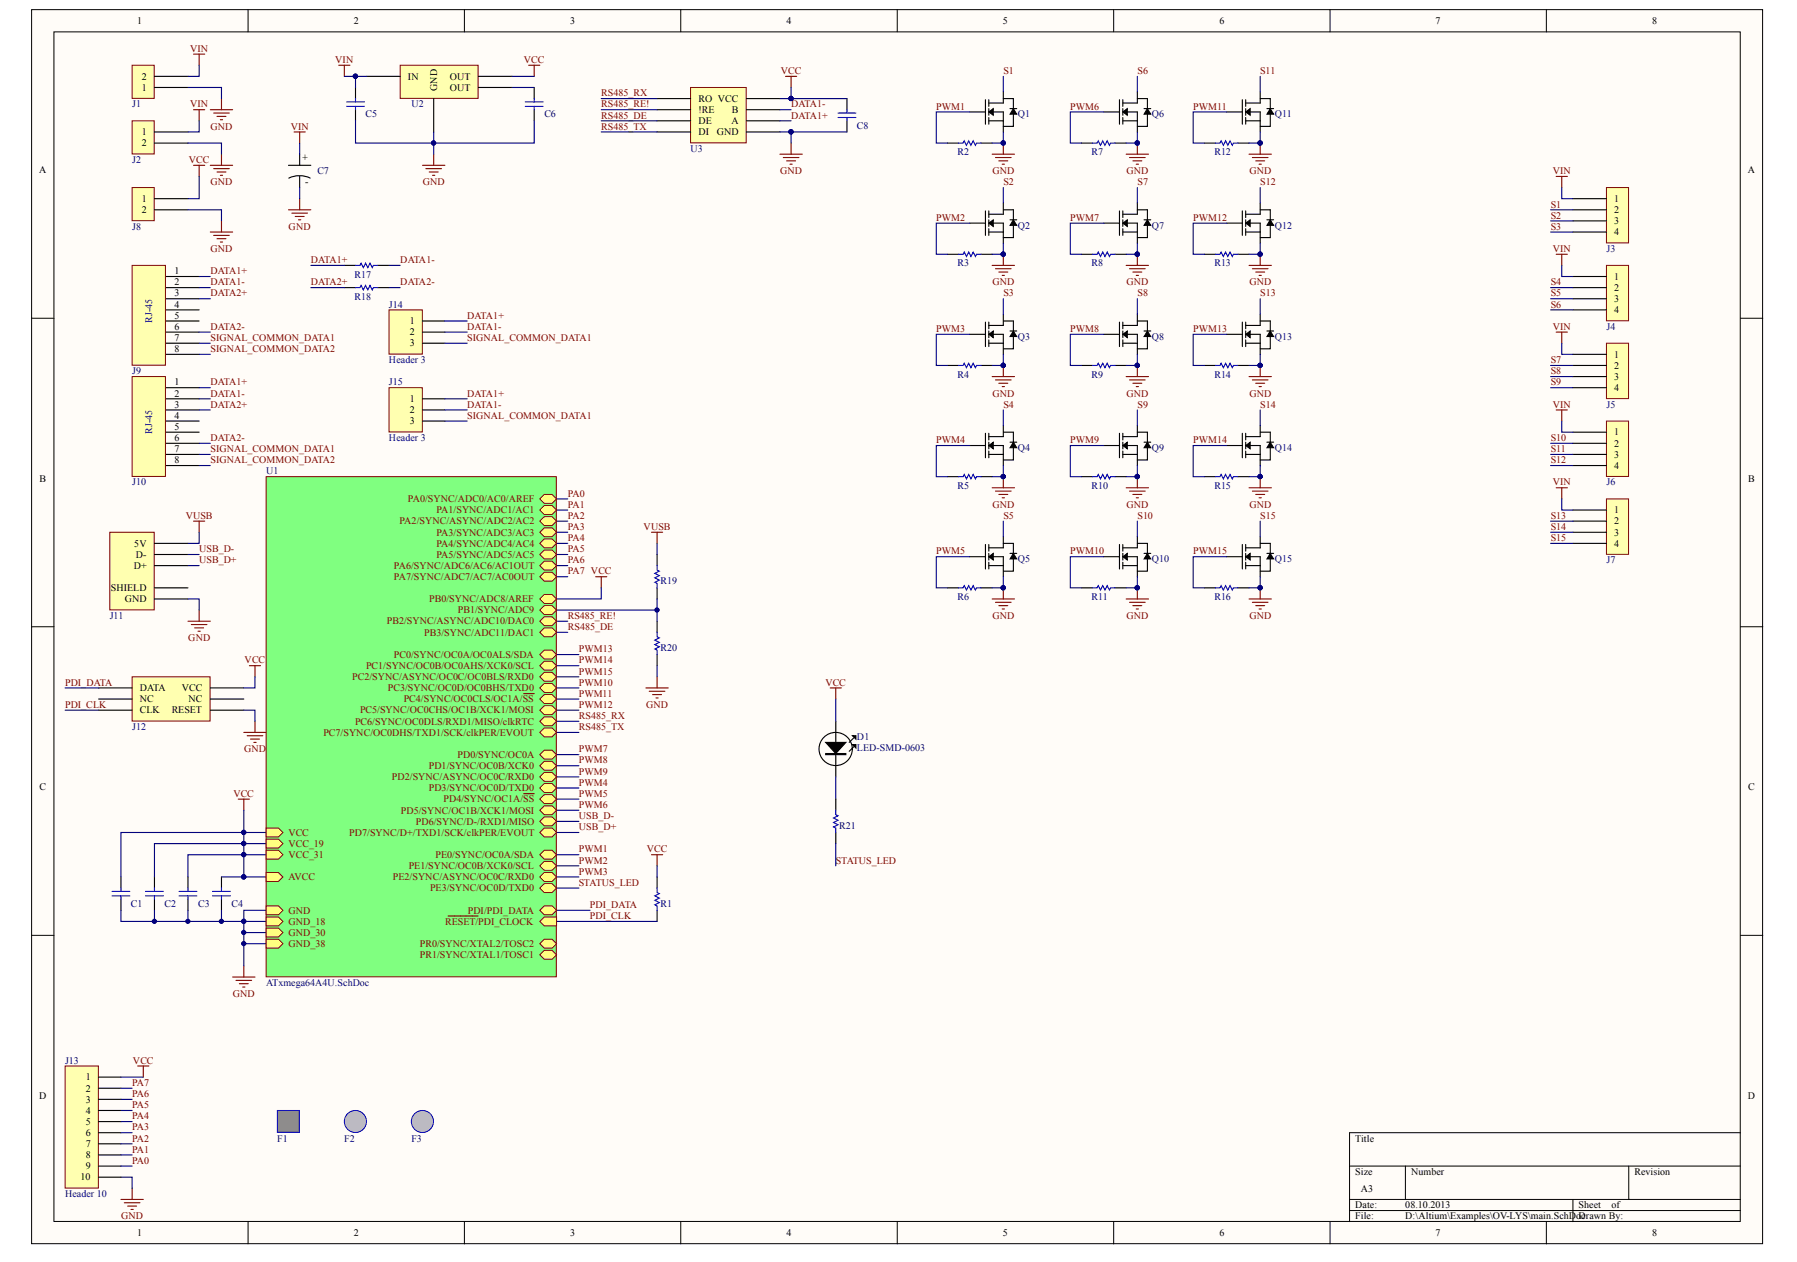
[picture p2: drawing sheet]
<svg xmlns="http://www.w3.org/2000/svg" width="288mm" height="202mm" viewBox="0 0 288 202" stroke-linecap="round" stroke-linejoin="round" font-family="sans-serif">
<defs><g id="words">
<g font-size="1.6">
<text x="22" y="3.8">1</text>
<text x="56.7" y="3.8">2</text>
<text x="91.3" y="3.8">3</text>
<text x="126" y="3.8">4</text>
<text x="160.7" y="3.8">5</text>
<text x="195.3" y="3.8">6</text>
<text x="230" y="3.8">7</text>
<text x="264.6" y="3.8">8</text>
<text x="22.7" y="14.6">1</text>
<text x="22.7" y="12.8">2</text>
<text x="65.4" y="12.8">IN</text>
<text x="70" y="14.6" transform="rotate(-90 70 14.6)">GND</text>
<text x="72.1" y="14.6">OUT</text>
<text x="72.1" y="12.8">OUT</text>
<text x="111.9" y="16.3">RO VCC</text>
<text x="22.7" y="21.7">1</text>
<text x="22.7" y="23.5">2</text>
<text x="111.9" y="18.1">!RE</text>
<text x="111.9" y="19.9">DE</text>
<text x="111.9" y="21.7">DI</text>
<text x="114.8" y="21.7">GND</text>
<text x="117.2" y="19.9">A</text>
<text x="117.2" y="18.1">B</text>
<text x="6.3" y="27.7">A</text>
<text x="48.9" y="29.7">-</text>
<text x="49.4" y="25.6" transform="rotate(-90 49.4 25.6)">+</text>
<text x="280" y="27.7">A</text>
<text x="22.7" y="32.4">1</text>
<text x="22.7" y="34.2">2</text>
<text x="258.6" y="32.4">1</text>
<text x="258.6" y="34.2">2</text>
<text x="258.6" y="35.9">3</text>
<text x="258.6" y="37.7">4</text>
<text x="28" y="43.9">1</text>
<text x="28" y="45.7">2</text>
<text x="28" y="47.5">3</text>
<text x="258.6" y="44.8">1</text>
<text x="258.6" y="46.6">2</text>
<text x="28" y="49.3">4</text>
<text x="28" y="51.1">5</text>
<text x="28" y="52.8">6</text>
<text x="65.6" y="52">1</text>
<text x="65.6" y="53.7">2</text>
<text x="258.6" y="48.4">3</text>
<text x="258.6" y="50.2">4</text>
<text x="28" y="54.6">7</text>
<text x="28" y="56.4">8</text>
<text x="65.6" y="55.5">3</text>
<text x="258.6" y="57.3">1</text>
<text x="258.6" y="59.1">2</text>
<text x="28" y="61.7">1</text>
<text x="28" y="63.6">2</text>
<text x="28" y="65.3">3</text>
<text x="65.6" y="64.4">1</text>
<text x="258.6" y="60.9">3</text>
<text x="258.6" y="62.6">4</text>
<text x="28" y="67.1">4</text>
<text x="28" y="68.9">5</text>
<text x="28" y="70.6">6</text>
<text x="65.6" y="66.2">2</text>
<text x="65.6" y="68">3</text>
<text x="258.6" y="69.8">1</text>
<text x="258.6" y="71.6">2</text>
<text x="6.3" y="77.1">B</text>
<text x="28" y="72.5">7</text>
<text x="28" y="74.2">8</text>
<text x="258.6" y="73.3">3</text>
<text x="258.6" y="75.1">4</text>
<text x="280" y="77.1">B</text>
<text x="258.6" y="82.2">1</text>
<text x="21.5" y="87.6">5V</text>
<text x="21.8" y="89.4">D-</text>
<text x="258.6" y="84">2</text>
<text x="258.6" y="85.8">3</text>
<text x="258.6" y="87.6">4</text>
<text x="17.8" y="94.7">SHIELD</text>
<text x="21.4" y="91.1">D+</text>
<text x="20" y="96.5">GND</text>
<text x="22.4" y="110.7">DATA</text>
<text x="22.4" y="112.5">NC</text>
<text x="29.1" y="110.7">VCC</text>
<text x="30.2" y="112.5">NC</text>
<text x="22.4" y="114.3">CLK</text>
<text x="27.5" y="114.3">RESET</text>
<text x="6.3" y="126.6">C</text>
<text x="280" y="126.6">C</text>
<text x="13.8" y="173.1">1</text>
<text x="6.3" y="176">D</text>
<text x="13.8" y="174.9">2</text>
<text x="13.8" y="176.6">3</text>
<text x="13.8" y="178.4">4</text>
<text x="280" y="176">D</text>
<text x="13.8" y="180.2">5</text>
<text x="13.8" y="182">6</text>
<text x="13.8" y="183.8">7</text>
<text x="13.8" y="185.5">8</text>
<text x="217.1" y="182.9">Title</text>
<text x="12.9" y="189.1">10</text>
<text x="13.8" y="187.3">9</text>
<text x="217.1" y="188.2">Size</text>
<text x="218" y="190.9">A3</text>
<text x="226" y="188.2">Number</text>
<text x="261.8" y="188.2">Revision</text>
<text x="217.1" y="193.6">Date:</text>
<text x="217.1" y="195.3">File:</text>
<text x="225.1" y="193.6">08.10.2013</text>
<text x="225.1" y="195.3">D:\Altium\Examples\OV-LYS\main.SchDoc</text>
<text x="252.9" y="193.6">Sheet</text>
<text x="252.9" y="195.3">Drawn By:</text>
<text x="258.1" y="193.6">of</text>
<text x="22" y="198">1</text>
<text x="56.7" y="198">2</text>
<text x="91.3" y="198">3</text>
<text x="126" y="198">4</text>
<text x="160.7" y="198">5</text>
<text x="195.3" y="198">6</text>
<text x="230" y="198">7</text>
<text x="264.6" y="198">8</text>
</g>
<g font-size="1.6" fill="#800000">
<text x="30.5" y="8.3">VIN</text>
<text x="53.7" y="10.1">VIN</text>
<text x="83.9" y="10.1">VCC</text>
<text x="125.1" y="11.9">VCC</text>
<text x="160.7" y="11.9">S1</text>
<text x="182.2" y="11.9">S6</text>
<text x="201.9" y="11.9">S11</text>
<text x="30.5" y="17.2">VIN</text>
<text x="96.3" y="15.4">RS485_RX</text>
<text x="96.3" y="17.2">RS485_RE!</text>
<text x="126.7" y="17.2">DATA1-</text>
<text x="150" y="17.6">PWM1</text>
<text x="171.5" y="17.6">PWM6</text>
<text x="191.2" y="17.6">PWM11</text>
<text x="33.7" y="20.8">GND</text>
<text x="46.6" y="20.8">VIN</text>
<text x="96.3" y="20.8">RS485_TX</text>
<text x="96.3" y="19">RS485_DE</text>
<text x="126.7" y="19">DATA1+</text>
<text x="30.2" y="26.1">VCC</text>
<text x="33.7" y="29.7">GND</text>
<text x="67.7" y="29.7">GND</text>
<text x="125" y="27.9">GND</text>
<text x="159" y="27.9">GND</text>
<text x="160.7" y="29.7">S2</text>
<text x="180.4" y="27.9">GND</text>
<text x="182.2" y="29.7">S7</text>
<text x="200.1" y="27.9">GND</text>
<text x="201.9" y="29.7">S12</text>
<text x="248.7" y="27.9">VIN</text>
<text x="150" y="35.4">PWM2</text>
<text x="171.5" y="35.4">PWM7</text>
<text x="191.2" y="35.4">PWM12</text>
<text x="248.4" y="33.2">S1</text>
<text x="248.4" y="35.1">S2</text>
<text x="33.7" y="40.4">GND</text>
<text x="46.2" y="36.8">GND</text>
<text x="248.4" y="36.8">S3</text>
<text x="248.7" y="40.4">VIN</text>
<text x="33.7" y="43.9">DATA1+</text>
<text x="33.7" y="45.7">DATA1-</text>
<text x="33.7" y="47.5">DATA2+</text>
<text x="49.8" y="42.2">DATA1+</text>
<text x="49.8" y="45.7">DATA2+</text>
<text x="64.1" y="42.2">DATA1-</text>
<text x="64.1" y="45.7">DATA2-</text>
<text x="159" y="45.7">GND</text>
<text x="160.7" y="47.5">S3</text>
<text x="180.4" y="45.7">GND</text>
<text x="182.2" y="47.5">S8</text>
<text x="200.1" y="45.7">GND</text>
<text x="201.9" y="47.5">S13</text>
<text x="248.4" y="45.7">S4</text>
<text x="248.4" y="47.5">S5</text>
<text x="33.7" y="52.8">DATA2-</text>
<text x="74.8" y="51.1">DATA1+</text>
<text x="74.8" y="52.8">DATA1-</text>
<text x="150" y="53.2">PWM3</text>
<text x="171.5" y="53.2">PWM8</text>
<text x="191.2" y="53.2">PWM13</text>
<text x="248.4" y="49.3">S6</text>
<text x="248.7" y="52.8">VIN</text>
<text x="33.7" y="54.6">SIGNAL_COMMON_DATA1</text>
<text x="33.7" y="56.4">SIGNAL_COMMON_DATA2</text>
<text x="74.8" y="54.6">SIGNAL_COMMON_DATA1</text>
<text x="248.4" y="58.2">S7</text>
<text x="248.4" y="60">S8</text>
<text x="33.7" y="61.7">DATA1+</text>
<text x="33.7" y="63.6">DATA1-</text>
<text x="33.7" y="65.3">DATA2+</text>
<text x="74.8" y="63.6">DATA1+</text>
<text x="74.8" y="65.3">DATA1-</text>
<text x="159" y="63.6">GND</text>
<text x="160.7" y="65.3">S4</text>
<text x="180.4" y="63.6">GND</text>
<text x="182.2" y="65.3">S9</text>
<text x="200.1" y="63.6">GND</text>
<text x="201.9" y="65.3">S14</text>
<text x="248.4" y="61.7">S9</text>
<text x="248.7" y="65.3">VIN</text>
<text x="33.7" y="70.6">DATA2-</text>
<text x="74.8" y="67.1">SIGNAL_COMMON_DATA1</text>
<text x="150" y="71">PWM4</text>
<text x="171.5" y="71">PWM9</text>
<text x="191.2" y="71">PWM14</text>
<text x="248.4" y="70.6">S10</text>
<text x="33.7" y="72.5">SIGNAL_COMMON_DATA1</text>
<text x="33.7" y="74.2">SIGNAL_COMMON_DATA2</text>
<text x="248.4" y="72.5">S11</text>
<text x="248.4" y="74.2">S12</text>
<text x="248.7" y="77.8">VIN</text>
<text x="29.7" y="83.1">VUSB</text>
<text x="65.4" y="80.5">PA0/SYNC/ADC0/AC0/AREF</text>
<text x="69.9" y="82.2">PA1/SYNC/ADC1/AC1</text>
<text x="91" y="79.6">PA0</text>
<text x="91" y="81.3">PA1</text>
<text x="91" y="83.1">PA2</text>
<text x="159" y="81.3">GND</text>
<text x="160.7" y="83.1">S5</text>
<text x="180.4" y="81.3">GND</text>
<text x="182.2" y="83.1">S10</text>
<text x="200.1" y="81.3">GND</text>
<text x="201.9" y="83.1">S15</text>
<text x="248.4" y="83.1">S13</text>
<text x="31.9" y="88.5">USB_D-</text>
<text x="64" y="84">PA2/SYNC/ASYNC/ADC2/AC2</text>
<text x="69.9" y="85.8">PA3/SYNC/ADC3/AC3</text>
<text x="69.9" y="87.6">PA4/SYNC/ADC4/AC4</text>
<text x="69.9" y="89.4">PA5/SYNC/ADC5/AC5</text>
<text x="91" y="84.9">PA3</text>
<text x="91" y="86.7">PA4</text>
<text x="91" y="88.5">PA5</text>
<text x="103.1" y="84.9">VUSB</text>
<text x="150" y="88.8">PWM5</text>
<text x="171.5" y="88.8">PWM10</text>
<text x="191.2" y="88.8">PWM15</text>
<text x="248.4" y="84.9">S14</text>
<text x="248.4" y="86.7">S15</text>
<text x="31.9" y="90.2">USB_D+</text>
<text x="63.1" y="91.1">PA6/SYNC/ADC6/AC6/AC1OUT</text>
<text x="63.1" y="92.9">PA7/SYNC/ADC7/AC7/AC0OUT</text>
<text x="91" y="90.2">PA6</text>
<text x="91" y="92">PA7 VCC</text>
<text x="62" y="100">PB2/SYNC/ASYNC/ADC10/DAC0</text>
<text x="68" y="101.8">PB3/SYNC/ADC11/DAC1</text>
<text x="68.8" y="96.5">PB0/SYNC/ADC8/AREF</text>
<text x="73.4" y="98.3">PB1/SYNC/ADC9</text>
<text x="91" y="99.1">RS485_RE!</text>
<text x="91" y="101">RS485_DE</text>
<text x="159" y="99.1">GND</text>
<text x="180.4" y="99.1">GND</text>
<text x="200.1" y="99.1">GND</text>
<text x="30.2" y="102.7">GND</text>
<text x="39.2" y="106.3">VCC</text>
<text x="58.6" y="107.2">PC1/SYNC/OC0B/OC0AHS/XCK0/SCL</text>
<text x="63.1" y="105.4">PC0/SYNC/OC0A/OC0ALS/SDA</text>
<text x="92.7" y="104.5">PWM13</text>
<text x="92.7" y="106.3">PWM14</text>
<text x="10.4" y="109.9">PDI_DATA</text>
<text x="10.4" y="113.4">PDI_CLK</text>
<text x="56.4" y="109">PC2/SYNC/ASYNC/OC0C/OC0BLS/RXD0</text>
<text x="62.1" y="110.7">PC3/SYNC/OC0D/OC0BHS/TXD0</text>
<text x="64.7" y="112.5">PC4/SYNC/OC0CLS/OC1A/SS</text>
<text x="92.7" y="108.1">PWM15</text>
<text x="92.7" y="109.9">PWM10</text>
<text x="92.7" y="111.6">PWM11</text>
<text x="92.7" y="113.4">PWM12</text>
<text x="103.5" y="113.4">GND</text>
<text x="132.2" y="109.9">VCC</text>
<text x="51.8" y="117.9">PC7/SYNC/OC0DHS/TXD1/SCK/clkPER/EVOUT</text>
<text x="56.9" y="116.1">PC6/SYNC/OC0DLS/RXD1/MISO/clkRTC</text>
<text x="57.7" y="114.3">PC5/SYNC/OC0CHS/OC1B/XCK1/MOSI</text>
<text x="92.7" y="115.2">RS485_RX</text>
<text x="92.7" y="117">RS485_TX</text>
<text x="39.1" y="120.5">GND</text>
<text x="62.8" y="125">PD2/SYNC/ASYNC/OC0C/RXD0</text>
<text x="68.7" y="123.2">PD1/SYNC/OC0B/XCK0</text>
<text x="73.3" y="121.4">PD0/SYNC/OC0A</text>
<text x="92.7" y="120.5">PWM7</text>
<text x="92.7" y="122.3">PWM8</text>
<text x="92.7" y="124.1">PWM9</text>
<text x="92.7" y="125.9">PWM4</text>
<text x="37.4" y="127.6">VCC</text>
<text x="64.2" y="130.3">PD5/SYNC/OC1B/XCK1/MOSI</text>
<text x="68.7" y="126.8">PD3/SYNC/OC0D/TXD0</text>
<text x="71" y="128.5">PD4/SYNC/OC1A/SS</text>
<text x="92.7" y="127.6">PWM5</text>
<text x="92.7" y="129.4">PWM6</text>
<text x="92.7" y="131.2">USB_D-</text>
<text x="46.2" y="133.9">VCC</text>
<text x="46.2" y="135.7">VCC_19</text>
<text x="46.2" y="137.4">VCC_31</text>
<text x="55.9" y="133.9">PD7/SYNC/D+/TXD1/SCK/clkPER/EVOUT</text>
<text x="66.6" y="132.1">PD6/SYNC/D-/RXD1/MISO</text>
<text x="69.8" y="137.4">PE0/SYNC/OC0A/SDA</text>
<text x="92.7" y="136.5">PWM1</text>
<text x="92.7" y="133">USB_D+</text>
<text x="103.6" y="136.5">VCC</text>
<text x="46.2" y="141">AVCC</text>
<text x="62.9" y="141">PE2/SYNC/ASYNC/OC0C/RXD0</text>
<text x="65.5" y="139.2">PE1/SYNC/OC0B/XCK0/SCL</text>
<text x="68.9" y="142.8">PE3/SYNC/OC0D/TXD0</text>
<text x="92.7" y="138.4">PWM2</text>
<text x="92.7" y="140.1">PWM3</text>
<text x="92.7" y="141.9">STATUS_LED</text>
<text x="133.9" y="138.4">STATUS_LED</text>
<text x="46.2" y="146.4">GND</text>
<text x="46.2" y="148.1">GND_18</text>
<text x="46.2" y="149.9">GND_30</text>
<text x="71.3" y="148.1">RESET/PDI_CLOCK</text>
<text x="74.9" y="146.4">PDI/PDI_DATA</text>
<text x="94.5" y="147.3">PDI_CLK</text>
<text x="94.5" y="145.5">PDI_DATA</text>
<text x="46.2" y="151.7">GND_38</text>
<text x="67.2" y="151.7">PR0/SYNC/XTAL2/TOSC2</text>
<text x="67.2" y="153.5">PR1/SYNC/XTAL1/TOSC1</text>
<text x="37.3" y="159.7">GND</text>
<text x="21.2" y="173.9">PA7</text>
<text x="21.3" y="170.4">VCC</text>
<text x="21.2" y="179.3">PA4</text>
<text x="21.2" y="177.5">PA5</text>
<text x="21.2" y="175.8">PA6</text>
<text x="21.2" y="184.7">PA1</text>
<text x="21.2" y="182.9">PA2</text>
<text x="21.2" y="181.1">PA3</text>
<text x="21.2" y="186.4">PA0</text>
<text x="19.4" y="195.3">GND</text>
</g>
<g font-size="1.6" fill="#000080">
<text x="21.2" y="17.2">J1</text>
<text x="65.9" y="17.2">U2</text>
<text x="58.6" y="18.8">C5</text>
<text x="87.2" y="18.8">C6</text>
<text x="137.3" y="20.6">C8</text>
<text x="163.1" y="18.8">Q1</text>
<text x="184.5" y="18.8">Q6</text>
<text x="204.2" y="18.8">Q11</text>
<text x="21.2" y="26.1">J2</text>
<text x="50.8" y="27.9">C7</text>
<text x="110.6" y="24.3">U3</text>
<text x="153.4" y="24.9">R2</text>
<text x="174.9" y="24.9">R7</text>
<text x="194.5" y="24.9">R12</text>
<text x="21.2" y="36.8">J8</text>
<text x="163.1" y="36.7">Q2</text>
<text x="184.5" y="36.7">Q7</text>
<text x="204.2" y="36.7">Q12</text>
<text x="257.4" y="40.4">J3</text>
<text x="56.8" y="44.5">R17</text>
<text x="153.4" y="42.7">R3</text>
<text x="174.9" y="42.7">R8</text>
<text x="194.5" y="42.7">R13</text>
<text x="24.4" y="51.7" transform="rotate(-90 24.4 51.7)">RJ-45</text>
<text x="56.8" y="48">R18</text>
<text x="62.3" y="49.3">J14</text>
<text x="257.4" y="52.8">J4</text>
<text x="21.2" y="60">J9</text>
<text x="62.3" y="58.2">Header 3</text>
<text x="163.1" y="54.4">Q3</text>
<text x="184.5" y="54.4">Q8</text>
<text x="204.2" y="54.4">Q13</text>
<text x="62.3" y="61.7">J15</text>
<text x="153.4" y="60.5">R4</text>
<text x="174.9" y="60.5">R9</text>
<text x="194.5" y="60.5">R14</text>
<text x="257.4" y="65.3">J5</text>
<text x="24.4" y="69.5" transform="rotate(-90 24.4 69.5)">RJ-45</text>
<text x="62.3" y="70.6">Header 3</text>
<text x="21.2" y="77.8">J10</text>
<text x="42.7" y="76">U1</text>
<text x="163.1" y="72.3">Q4</text>
<text x="184.5" y="72.3">Q9</text>
<text x="204.2" y="72.3">Q14</text>
<text x="257.4" y="77.8">J6</text>
<text x="153.4" y="78.3">R5</text>
<text x="174.9" y="78.3">R10</text>
<text x="194.5" y="78.3">R15</text>
<text x="105.8" y="93.6">R19</text>
<text x="163.1" y="90.1">Q5</text>
<text x="184.5" y="90.1">Q10</text>
<text x="204.2" y="90.1">Q15</text>
<text x="257.4" y="90.2">J7</text>
<text x="17.6" y="99.1">J11</text>
<text x="153.4" y="96.1">R6</text>
<text x="174.9" y="96.1">R11</text>
<text x="194.5" y="96.1">R16</text>
<text x="105.8" y="104.3">R20</text>
<text x="21.2" y="117">J12</text>
<text x="137.3" y="118.6">D1</text>
<text x="137.3" y="120.4">LED-SMD-0603</text>
<text x="134.4" y="132.8">R21</text>
<text x="21" y="145.3">C1</text>
<text x="26.4" y="145.3">C2</text>
<text x="31.7" y="145.3">C3</text>
<text x="37.1" y="145.3">C4</text>
<text x="105.8" y="145.3">R1</text>
<text x="42.7" y="157.9">ATxmega64A4U.SchDoc</text>
<text x="10.4" y="170.4">J13</text>
<text x="44.4" y="182.9">F1</text>
<text x="55.1" y="182.9">F2</text>
<text x="65.9" y="182.9">F3</text>
<text x="10.4" y="191.8">Header 10</text>
</g>
</g></defs>
<g fill="#fffcf8" stroke="#000" stroke-width=".16">
<path d="M5.1 1.5h277.3v197.7h-277.3z"/>
<path d="M8.6 5.1h270.2v190.5h-270.2z"/>
</g>
<g fill="none" stroke="#000" stroke-width=".16">
<path d="M39.7 1.5v3.6M74.4 1.5v3.6M109.1 1.5v3.6M143.7 1.5v3.6M178.4 1.5v3.6M213.1 1.5v3.6M247.7 1.5v3.6M5.1 51h3.5M278.8 51h3.6M5.1 100.4h3.5M278.8 100.4h3.6M5.1 149.8h3.5"/>
<path d="M278.8 149.8h3.6M39.7 195.7v3.5M74.4 195.7v3.5M109.1 195.7v3.5M143.7 195.7v3.5M178.4 195.7v3.5M213.1 195.7v3.5M216.2 186.8h62.6M216.2 192.1h62.6M216.2 193.9h62.6M225.1 186.8v5.3M247.7 195.7v3.5"/>
<path d="M252 192.1v3.6M260.9 186.8v5.3M278.8 181.4h-62.6v14.3"/>
</g>
<path d="M38.2 128h1.8M39.1 128v1.8M104.4 136.9h1.8M105.3 136.9v1.8M37.3 156.5h3.5M37.8 157h2.5M38.3 157.6h1.5M38.9 158.1h.3M39.1 154.7v1.8" fill="none" stroke="#800000" stroke-width=".18"/>
<g fill="none" stroke="#000080" stroke-width=".18">
<path d="M155.4 17.9h-5.4v5h1.8M42.6 136.9h-12.5v3.6M42.6 135.1h-17.9v5.4M42.6 133.3h-23.2v7.2M105.3 138.7v1.8M19.4 145.8v1.8h23.2M24.7 145.8v1.8M30.1 145.8v1.8M35.5 145.8v1.8M39.1 149.4h3.5M39.1 151.2h3.5M39.1 140.5h3.5"/>
<path d="M42.6 145.8h-3.5v8.9M89.2 147.6h16.1"/>
</g>
<g fill="#000080" stroke="#000080" stroke-width=".16">
<circle cx="39" cy="136.9" r=".34"/>
<circle cx="39" cy="133.3" r=".34"/>
<circle cx="39" cy="135.1" r=".34"/>
<circle cx="39" cy="147.6" r=".34"/>
<circle cx="39" cy="149.4" r=".34"/>
<circle cx="39" cy="151.1" r=".34"/>
<circle cx="39" cy="140.5" r=".34"/>
<circle cx="24.7" cy="147.6" r=".34"/>
<circle cx="30.1" cy="147.6" r=".34"/>
<circle cx="35.5" cy="147.6" r=".34"/>
</g>
<g fill="none" stroke="#000" stroke-width=".18">
<path d="M155.4 17.9h2.5M157.9 16v3.9M158.4 16v1M158.4 17.4v1.1M158.4 18.8v1.1M158.4 17.9h2.3v3.2M158.4 19.4h2.3M160.7 15.8h1.6v4.4h-1.6M160.7 14.7v1.8h-2.3M161.8 17.4h1.1M151.8 22.9h1.8M157.1 22.9h1.8"/>
<path d="M19.4 140.5v1.7M19.4 144v1.8M24.7 140.5v1.7M24.7 144v1.8M30.1 140.5v1.7M30.1 144v1.8M35.5 140.5v1.7M35.5 144v1.8M105.3 140.5v1.7M105.3 145.8v1.8"/>
</g>
<path d="M158.4 17.9l.7-.5v1.1zM162.3 17.4l.6 .9h-1.1z" fill="#000" stroke="#000" stroke-width=".16"/>
<g fill="none" stroke="#00f" stroke-width=".18">
<path d="M153.6 22.9h.7l.2-.3 .3 .7 .4-.7 .3 .7 .4-.7 .4 .7 .1-.4h.7M17.9 142.8h2.9M17.9 143.5h2.9M19.4 142.2v.6M19.4 143.5v.5M23.3 142.8h2.9M23.3 143.5h2.9M24.7 142.2v.6M24.7 143.5v.5M28.7 142.8h2.8M28.7 143.5h2.8M30.1 142.2v.6"/>
<path d="M30.1 143.5v.5M34 142.8h2.9M34 143.5h2.9M35.5 142.2v.6M35.5 143.5v.5M105.3 142.2v.8l.3 .1-.7 .4 .7 .4-.7 .3 .7 .4-.7 .3 .4 .2v.7"/>
</g>
<path d="M257.3 30h3.6v8.9h-3.6z" fill="#ffffb0" stroke="#800000" stroke-width=".16"/>
<path d="M252 31.8h5.3M252 33.6h5.3M252 35.4h5.3M252 37.2h5.3" fill="none" stroke="#000" stroke-width=".18"/>
<path d="M257.3 42.5h3.6v8.9h-3.6z" fill="#ffffb0" stroke="#800000" stroke-width=".16"/>
<path d="M252 44.3h5.3M252 46.1h5.3M252 47.9h5.3M252 49.6h5.3" fill="none" stroke="#000" stroke-width=".18"/>
<path d="M257.3 55h3.6v8.8h-3.6z" fill="#ffffb0" stroke="#800000" stroke-width=".16"/>
<path d="M252 56.8h5.3M252 58.5h5.3M252 60.3h5.3M252 62.1h5.3" fill="none" stroke="#000" stroke-width=".18"/>
<path d="M257.3 67.4h3.6v8.9h-3.6z" fill="#ffffb0" stroke="#800000" stroke-width=".16"/>
<path d="M252 69.2h5.3M252 71h5.3M252 72.8h5.3M252 74.6h5.3" fill="none" stroke="#000" stroke-width=".18"/>
<path d="M257.3 79.9h3.6v8.9h-3.6z" fill="#ffffb0" stroke="#800000" stroke-width=".16"/>
<g fill="none" stroke="#000" stroke-width=".18">
<path d="M176.8 17.9h2.5M179.3 16v3.9M179.9 16v1M179.9 17.4v1.1M179.9 18.8v1.1M179.9 17.9h2.3v3.2M179.9 19.4h2.3M182.2 15.8h1.6v4.4h-1.6M182.2 14.7v1.8h-2.3M183.3 17.4h1M196.5 17.9h2.5M199 16v3.9"/>
<path d="M199.6 17.9h2.3v3.2M199.6 19.4h2.3M199.6 16v1M199.6 17.4v1.1M199.6 18.8v1.1M201.9 15.8h1.6v4.4h-1.6M201.9 14.7v1.8h-2.3M202.9 17.4h1.1M155.4 35.7h2.5M157.9 33.8v3.9M158.4 33.8v1.1M158.4 35.2v1.1"/>
<path d="M158.4 36.6v1.1M158.4 35.7h2.3v3.2M158.4 37.2h2.3M160.7 33.6h1.6v4.5h-1.6M160.7 32.5v1.8h-2.3M161.8 35.2h1.1M173.2 22.9h1.8M176.8 35.7h2.5M178.6 22.9h1.8M179.3 33.8v3.9M179.9 35.7h2.3v3.2M179.9 37.2h2.3"/>
<path d="M179.9 33.8v1.1M179.9 35.2v1.1M179.9 36.6v1.1M182.2 33.6h1.6v4.5h-1.6M182.2 32.5v1.8h-2.3M183.3 35.2h1M192.9 22.9h1.8M196.5 35.7h2.5M198.3 22.9h1.8M199 33.8v3.9M199.6 35.7h2.3v3.2M199.6 37.2h2.3"/>
<path d="M199.6 33.8v1.1M199.6 35.2v1.1M199.6 36.6v1.1M201.9 33.6h1.6v4.5h-1.6M201.9 32.5v1.8h-2.3M202.9 35.2h1.1M151.8 40.7h1.8M151.8 58.5h1.8M155.4 53.6h2.5M157.1 40.7h1.8M157.1 58.5h1.8M157.9 51.6v3.9"/>
<path d="M158.4 51.6v1.1M158.4 53v1.1M158.4 54.4v1.1M158.4 53.6h2.3v3.2M158.4 55h2.3M160.7 51.4h1.6v4.5h-1.6M160.7 50.3v1.8h-2.3M161.8 53h1.1M173.2 40.7h1.8M173.2 58.5h1.8M176.8 53.6h2.5M178.6 40.7h1.8"/>
<path d="M178.6 58.5h1.8M179.3 51.6v3.9M179.9 53.6h2.3v3.2M179.9 55h2.3M179.9 51.6v1.1M179.9 53v1.1M179.9 54.4v1.1M182.2 51.4h1.6v4.5h-1.6M182.2 50.3v1.8h-2.3M183.3 53h1M192.9 40.7h1.8M192.9 58.5h1.8"/>
<path d="M196.5 53.6h2.5M198.3 40.7h1.8M198.3 58.5h1.8M199 51.6v3.9M199.6 53.6h2.3v3.2M199.6 55h2.3M199.6 51.6v1.1M199.6 53v1.1M199.6 54.4v1.1M201.9 51.4h1.6v4.5h-1.6M201.9 50.3v1.8h-2.3M202.9 53h1.1"/>
<path d="M151.8 76.3h1.8M155.4 71.4h2.5M157.1 76.3h1.8M157.9 69.4v3.9M158.4 69.4v1.1M158.4 70.8v1.1M158.4 72.3v1M158.4 71.4h2.3v3.2M158.4 72.8h2.3M160.7 69.2h1.6v4.5h-1.6M160.7 68.2v1.7h-2.3M161.8 70.8h1.1"/>
<path d="M173.2 76.3h1.8M176.8 71.4h2.5M178.6 76.3h1.8M179.3 69.4v3.9M179.9 71.4h2.3v3.2M179.9 72.8h2.3M179.9 69.4v1.1M179.9 70.8v1.1M179.9 72.3v1M182.2 69.2h1.6v4.5h-1.6M182.2 68.2v1.7h-2.3M183.3 70.8h1"/>
<path d="M192.9 76.3h1.8M196.5 71.4h2.5M198.3 76.3h1.8M199 69.4v3.9M199.6 71.4h2.3v3.2M199.6 72.8h2.3M199.6 69.4v1.1M199.6 70.8v1.1M199.6 72.3v1M201.9 69.2h1.6v4.5h-1.6M201.9 68.2v1.7h-2.3M202.9 70.8h1.1"/>
<path d="M151.8 94.2h1.8M155.4 89.2h2.5M157.1 94.2h1.8M157.9 87.2v3.9M158.4 87.2v1.1M158.4 88.6v1.1M158.4 90.1v1M158.4 89.2h2.3v3.2M158.4 90.6h2.3M160.7 87h1.6v4.5h-1.6M160.7 86v1.7h-2.3M161.8 88.6h1.1"/>
<path d="M173.2 94.2h1.8M176.8 89.2h2.5M178.6 94.2h1.8M179.3 87.2v3.9M179.9 89.2h2.3v3.2M179.9 90.6h2.3M179.9 87.2v1.1M179.9 88.6v1.1M179.9 90.1v1M182.2 87h1.6v4.5h-1.6M182.2 86v1.7h-2.3M183.3 88.6h1"/>
<path d="M192.9 94.2h1.8M196.5 89.2h2.5M198.3 94.2h1.8M199 87.2v3.9M199.6 89.2h2.3v3.2M199.6 90.6h2.3M199.6 87.2v1.1M199.6 88.6v1.1M199.6 90.1v1M201.9 87h1.6v4.5h-1.6M201.9 86v1.7h-2.3M202.9 88.6h1.1"/>
<path d="M252 81.7h5.3M252 83.5h5.3M252 85.3h5.3M252 87h5.3"/>
</g>
<g fill="none" stroke="#800000" stroke-width=".18">
<path d="M158.9 24.7h3.6M159.5 25.2h2.5M160 25.8h1.4M160.5 26.3h.4M160.7 22.9v1.8M180.4 24.7h3.6M180.9 25.2h2.5M181.5 25.8h1.4M182 26.3h.4M182.2 22.9v1.8M200.1 24.7h3.6M200.6 25.2h2.5"/>
<path d="M201.2 25.8h1.4M201.7 26.3h.4M201.9 22.9v1.8M249.3 28.3h1.8M250.2 28.3v1.7M158.9 42.5h3.6M159.5 43h2.5M160 43.6h1.4M160.5 44.1h.4M160.7 40.7v1.8M160.7 58.5v1.8M180.4 42.5h3.6"/>
<path d="M180.9 43h2.5M181.5 43.6h1.4M182 44.1h.4M182.2 40.7v1.8M182.2 58.5v1.8M200.1 42.5h3.6M200.6 43h2.5M201.2 43.6h1.4M201.7 44.1h.4M201.9 40.7v1.8M201.9 58.5v1.8M249.3 40.7h1.8"/>
<path d="M249.3 53.2h1.8M250.2 40.7v1.8M250.2 53.2v1.8M158.9 78.1h3.6M158.9 60.3h3.6M159.5 60.9h2.5M159.5 78.7h2.5M160 61.4h1.4M160 79.2h1.4M160.5 61.9h.4M160.5 79.7h.4M160.7 76.3v1.8"/>
<path d="M180.4 78.1h3.6M180.4 60.3h3.6M180.9 60.9h2.5M180.9 78.7h2.5M181.5 61.4h1.4M181.5 79.2h1.4M182 61.9h.4M182 79.7h.4M182.2 76.3v1.8M200.1 78.1h3.6M200.1 60.3h3.6M200.6 60.9h2.5"/>
<path d="M200.6 78.7h2.5M201.2 61.4h1.4M201.2 79.2h1.4M201.7 61.9h.4M201.7 79.7h.4M201.9 76.3v1.8M249.3 65.7h1.8M249.3 78.1h1.8M250.2 65.7v1.7M250.2 78.1v1.8M158.9 95.9h3.6M159.5 96.5h2.5"/>
<path d="M160 97h1.4M160.5 97.5h.4M160.7 94.2v1.7M180.4 95.9h3.6M180.9 96.5h2.5M181.5 97h1.4M182 97.5h.4M182.2 94.2v1.7M200.1 95.9h3.6M200.6 96.5h2.5M201.2 97h1.4M201.7 97.5h.4"/>
<path d="M201.9 94.2v1.7"/>
</g>
<g fill="none" stroke="#000080" stroke-width=".18">
<path d="M160.7 12.2v2.5M176.8 17.9h-5.3v5h1.7M182.2 12.2v2.5M196.5 17.9h-5.4v5h1.8M201.9 12.2v2.5M155.4 35.7h-5.4v5h1.8M160.7 30v2.5M176.8 35.7h-5.3v5h1.7M182.2 30v2.5M196.5 35.7h-5.4v5h1.8M201.9 30v2.5M248.4 33.6h3.6"/>
<path d="M248.4 35.4h3.6M248.4 37.2h3.6M250.2 30v1.8h1.8M155.4 53.6h-5.4v4.9h1.8M160.7 47.9v2.4M176.8 53.6h-5.3v4.9h1.7M182.2 47.9v2.4M196.5 53.6h-5.4v4.9h1.8M201.9 47.9v2.4M248.4 58.5h3.6M248.4 49.6h3.6M248.4 47.9h3.6"/>
<path d="M248.4 46.1h3.6M250.2 42.5v1.8h1.8M250.2 55v1.8h1.8M155.4 71.4h-5.4v4.9h1.8M160.7 65.7v2.5M176.8 71.4h-5.3v4.9h1.7M182.2 65.7v2.5M196.5 71.4h-5.4v4.9h1.8M201.9 65.7v2.5M248.4 74.6h3.6M248.4 72.8h3.6M248.4 71h3.6"/>
<path d="M248.4 62.1h3.6M248.4 60.3h3.6M250.2 67.4v1.8h1.8M250.2 79.9v1.8h1.8M155.4 89.2h-5.4v5h1.8M160.7 83.5v2.5M176.8 89.2h-5.3v5h1.7M182.2 83.5v2.5M196.5 89.2h-5.4v5h1.8M201.9 83.5v2.5M248.4 87h3.6M248.4 85.3h3.6"/>
<path d="M248.4 83.5h3.6"/>
</g>
<g fill="#000080" stroke="#000080" stroke-width=".16">
<circle cx="160.7" cy="22.9" r=".34"/>
<circle cx="160.7" cy="40.7" r=".34"/>
<circle cx="160.7" cy="58.5" r=".34"/>
<circle cx="160.7" cy="76.3" r=".34"/>
<circle cx="160.7" cy="94.1" r=".34"/>
<circle cx="182.2" cy="22.9" r=".34"/>
<circle cx="182.2" cy="40.7" r=".34"/>
<circle cx="182.2" cy="58.5" r=".34"/>
<circle cx="182.2" cy="76.3" r=".34"/>
<circle cx="182.2" cy="94.1" r=".34"/>
<circle cx="201.9" cy="22.9" r=".34"/>
<circle cx="201.9" cy="40.7" r=".34"/>
<circle cx="201.9" cy="58.5" r=".34"/>
<circle cx="201.9" cy="76.3" r=".34"/>
<circle cx="201.9" cy="94.1" r=".34"/>
</g>
<g fill="#000" stroke="#000" stroke-width=".16">
<path d="M179.9 17.9l.7-.5v1.1zM183.8 17.4l.5 .9h-1zM199.6 17.9l.7-.5v1.1zM203.5 17.4l.5 .9h-1.1zM158.4 35.7l.7-.5v1.1zM162.3 35.2l.6 .9h-1.1zM179.9 35.7l.7-.5v1.1zM183.8 35.2l.5 .9h-1zM199.6 35.7l.7-.5v1.1zM203.5 35.2l.5 .9h-1.1zM158.4 53.6l.7-.6v1.1zM162.3 53l.6 .9h-1.1z"/>
<path d="M179.9 53.6l.7-.6v1.1zM183.8 53l.5 .9h-1zM199.6 53.6l.7-.6v1.1zM203.5 53l.5 .9h-1.1zM158.4 71.4l.7-.6v1.1zM162.3 70.8l.6 .9h-1.1zM179.9 71.4l.7-.6v1.1zM183.8 70.8l.5 .9h-1zM199.6 71.4l.7-.6v1.1zM203.5 70.8l.5 .9h-1.1zM158.4 89.2l.7-.6v1.1zM162.3 88.6l.6 .9h-1.1z"/>
<path d="M179.9 89.2l.7-.6v1.1zM183.8 88.6l.5 .9h-1zM199.6 89.2l.7-.6v1.1zM203.5 88.6l.5 .9h-1.1z"/>
</g>
<g fill="none" stroke="#00f" stroke-width=".18">
<path d="M175 22.9h.8l.1-.3 .4 .7 .3-.7 .4 .7 .4-.7 .3 .7 .2-.4h.7M194.7 22.9h.7l.2-.3 .4 .7 .3-.7 .4 .7 .3-.7 .4 .7 .2-.4h.7M153.6 40.7h.7l.2-.3 .3 .7 .4-.7 .3 .7 .4-.7 .4 .7 .1-.4h.7M153.6 58.5h.7l.2-.3 .3 .7 .4-.7 .3 .7 .4-.7 .4 .7 .1-.4h.7M175 40.7h.8l.1-.3 .4 .7 .3-.7 .4 .7 .4-.7 .3 .7 .2-.4h.7M175 58.5h.8l.1-.3 .4 .7 .3-.7 .4 .7 .4-.7 .3 .7 .2-.4h.7M194.7 40.7h.7l.2-.3 .4 .7 .3-.7 .4 .7 .3-.7 .4 .7 .2-.4h.7M194.7 58.5h.7l.2-.3 .4 .7 .3-.7 .4 .7 .3-.7 .4 .7 .2-.4h.7M153.6 76.3h.7l.2-.3 .3 .7 .4-.7 .3 .7 .4-.7 .4 .7 .1-.4h.7M175 76.3h.8l.1-.3 .4 .7 .3-.7 .4 .7 .4-.7 .3 .7 .2-.4h.7M194.7 76.3h.7l.2-.3 .4 .7 .3-.7 .4 .7 .3-.7 .4 .7 .2-.4h.7M153.6 94.2h.7l.2-.4 .3 .7 .4-.7 .3 .7 .4-.7 .4 .7 .1-.3h.7"/>
<path d="M175 94.2h.8l.1-.4 .4 .7 .3-.7 .4 .7 .4-.7 .3 .7 .2-.3h.7M194.7 94.2h.7l.2-.4 .4 .7 .3-.7 .4 .7 .3-.7 .4 .7 .2-.3h.7"/>
</g>
<path d="M21.2 10.4h3.5v5.4h-3.5z" fill="#ffffb0" stroke="#800000" stroke-width=".16"/>
<path d="M24.7 14h5.4M24.7 12.2h5.4" fill="none" stroke="#000" stroke-width=".18"/>
<path d="M21.2 19.4h3.5v5.3h-3.5z" fill="#ffffb0" stroke="#800000" stroke-width=".16"/>
<path d="M24.7 21.1h5.4M24.7 22.9h5.4" fill="none" stroke="#000" stroke-width=".18"/>
<g fill="none" stroke="#800000" stroke-width=".18">
<path d="M31 8.7h1.8M31 17.6h1.8M31.9 8.7v1.7M31.9 17.6v1.8M33.7 17.6h3.6M34.2 18.1h2.5M34.8 18.6h1.4M35.3 19.2h.4M35.5 15.8v1.8M33.7 26.5h3.6M34.2 27h2.5M34.8 27.5h1.4"/>
<path d="M35.3 28.1h.4M35.5 24.7v1.8"/>
</g>
<path d="M30.1 14h5.4v1.8M31.9 10.4v1.8h-1.8M31.9 19.4v1.7h-1.8M30.1 22.9h5.4v1.8" fill="none" stroke="#000080" stroke-width=".18"/>
<path d="M64.1 10.4h12.5v5.4h-12.5z" fill="#ffffb0" stroke="#800000" stroke-width=".16"/>
<path d="M56.9 14v1.8M56.9 17.6v1.8M58.7 12.2h5.4M69.5 15.8v5.3M76.6 14h5.4M76.6 12.2h5.4M85.6 14v1.8M85.6 17.6v1.8" fill="none" stroke="#000" stroke-width=".18"/>
<path d="M55.5 16.3h2.9M55.5 17h2.9M56.9 15.8v.5M56.9 17v.6M84.1 16.3h2.9M84.1 17h2.9M85.6 15.8v.5M85.6 17v.6" fill="none" stroke="#00f" stroke-width=".18"/>
<path d="M54.3 10.4h1.8M55.2 10.4v1.8M84.7 10.4h1.8M85.6 10.4v1.8M67.7 26.5h3.6M68.2 27h2.5M68.8 27.5h1.4M69.3 28.1h.4M69.5 24.7v1.8" fill="none" stroke="#800000" stroke-width=".18"/>
<path d="M55.2 12.2h3.5M56.9 19.4v3.5h28.7v-3.5M56.9 12.2v1.8M82 14h3.6M82 12.2h3.6M69.5 21.1v3.6" fill="none" stroke="#000080" stroke-width=".18"/>
<g fill="#000080" stroke="#000080" stroke-width=".16">
<circle cx="69.5" cy="22.9" r=".34"/>
<circle cx="56.9" cy="12.2" r=".34"/>
</g>
<path d="M21.2 30h3.5v5.3h-3.5z" fill="#ffffb0" stroke="#800000" stroke-width=".16"/>
<path d="M24.7 31.8h5.4M24.7 33.6h5.4M26.5 44.3h5.4M26.5 46.1h5.4M26.5 47.9h5.4M26.5 49.6h5.4M26.5 51.4h5.4M26.5 53.2h5.4M26.5 55h5.4M26.5 56.8h5.4" fill="none" stroke="#000" stroke-width=".18"/>
<path d="M31 26.5h1.8M31.9 26.5v1.8M33.7 37.2h3.6M34.2 37.7h2.5M34.8 38.2h1.4M35.3 38.8h.4M35.5 35.4v1.8" fill="none" stroke="#800000" stroke-width=".18"/>
<path d="M30.1 33.6h5.4v1.8M31.9 28.3v3.5h-1.8" fill="none" stroke="#000080" stroke-width=".18"/>
<path d="M21.2 42.5h5.3v16h-5.3z" fill="#ffffb0" stroke="#800000" stroke-width=".16"/>
<path d="M26.5 62.1h5.4M26.5 63.9h5.4M26.5 65.7h5.4M26.5 67.4h5.4M26.5 69.2h5.4M26.5 71h5.4M26.5 72.8h5.4M26.5 74.6h5.4" fill="none" stroke="#000" stroke-width=".18"/>
<path d="M21.2 60.3h5.3v16h-5.3z" fill="#ffffb0" stroke="#800000" stroke-width=".16"/>
<g fill="none" stroke="#000080" stroke-width=".18">
<path d="M48 22.9v1.8M48 30v1.8M160.7 21.1v1.8h-1.8M160.7 38.9v1.8h-1.8M182.2 21.1v1.8h-1.8M182.2 38.9v1.8h-1.8M201.9 21.1v1.8h-1.8M201.9 38.9v1.8h-1.8M31.9 44.3h1.8M31.9 46.1h1.8M31.9 55h1.8M31.9 56.8h1.8"/>
<path d="M31.9 47.9h1.8M31.9 53.2h1.8M49.8 46.1h5.4M49.8 42.5h5.4M62.3 46.1h1.8M62.3 42.5h1.8M160.7 56.8v1.7h-1.8M182.2 56.8v1.7h-1.8M201.9 56.8v1.7h-1.8M31.9 62.1h1.8M31.9 63.9h1.8M31.9 72.8h1.8"/>
<path d="M31.9 74.6h1.8M31.9 65.7h1.8M31.9 71h1.8M160.7 74.6v1.7h-1.8M182.2 74.6v1.7h-1.8M201.9 74.6v1.7h-1.8M160.7 92.4v1.8h-1.8M182.2 92.4v1.8h-1.8M201.9 92.4v1.8h-1.8M39.1 129.8v10.7h-3.6"/>
</g>
<g fill="#000080" stroke="#000080" stroke-width=".16">
<circle cx="39" cy="140.5" r=".34"/>
<circle cx="160.7" cy="22.9" r=".34"/>
<circle cx="160.7" cy="40.7" r=".34"/>
<circle cx="160.7" cy="58.5" r=".34"/>
<circle cx="160.7" cy="76.3" r=".34"/>
<circle cx="160.7" cy="94.1" r=".34"/>
<circle cx="182.2" cy="22.9" r=".34"/>
<circle cx="182.2" cy="40.7" r=".34"/>
<circle cx="182.2" cy="58.5" r=".34"/>
<circle cx="182.2" cy="76.3" r=".34"/>
<circle cx="182.2" cy="94.1" r=".34"/>
<circle cx="201.9" cy="22.9" r=".34"/>
<circle cx="201.9" cy="40.7" r=".34"/>
<circle cx="201.9" cy="58.5" r=".34"/>
<circle cx="201.9" cy="76.3" r=".34"/>
<circle cx="201.9" cy="94.1" r=".34"/>
</g>
<path d="M46.2 26.5h3.6M48 24.7v1.8M48 28.3v1.7M49.7 28.5a3.9 3.9 0 0 0-3.4 0M55.2 42.5h1.7M55.2 46.1h1.7M60.5 42.5h1.8M60.5 46.1h1.8" fill="none" stroke="#000" stroke-width=".18"/>
<path d="M56.9 42.5h.8l.1-.3 .4 .7 .4-.7 .3 .7 .4-.7 .3 .7 .2-.4h.7M56.9 46.1h.8l.1-.4 .4 .7 .4-.7 .3 .7 .4-.7 .3 .7 .2-.3h.7" fill="none" stroke="#00f" stroke-width=".18"/>
<path d="M46.2 33.6h3.6M46.8 34.1h2.5M47.1 21.1h1.8M47.3 34.7h1.4M47.8 35.2h.4M48 21.1v1.8M48 31.8v1.8" fill="none" stroke="#800000" stroke-width=".18"/>
<path d="M110.6 14h8.9v8.9h-8.9z" fill="#ffffb0" stroke="#800000" stroke-width=".16"/>
<path d="M105.3 15.8h5.3M105.3 17.6h5.3M105.3 19.4h5.3M119.6 15.8h5.3M119.6 17.6h5.3M119.6 19.4h5.3M135.7 15.8v1.8M135.7 19.4v1.7M105.3 21.1h5.3M119.6 21.1h5.3" fill="none" stroke="#000" stroke-width=".18"/>
<path d="M125.8 12.2h1.8M126.7 12.2v1.8M124.9 24.7h3.6M125.5 25.2h2.5M126 25.8h1.4M126.6 26.3h.3M126.7 22.9v1.8" fill="none" stroke="#800000" stroke-width=".18"/>
<g fill="none" stroke="#000080" stroke-width=".18">
<path d="M96.3 19.4h9M96.3 17.6h9M96.3 15.8h9M124.9 19.4h1.8M124.9 17.6h1.8M124.9 15.8h10.8M126.7 14v1.8M96.3 21.1h9M124.9 21.1h10.8M126.7 21.1v1.8M89.2 99.5h1.7M89.2 115.5h3.5"/>
<path d="M89.2 117.3h3.5M89.2 101.3h1.7M89.2 104.8h3.5M89.2 106.6h3.5M89.2 108.4h3.5M89.2 110.2h3.5M89.2 112h3.5M89.2 113.8h3.5M89.2 120.9h3.5M89.2 122.7h3.5M89.2 124.4h3.5M89.2 126.2h3.5"/>
<path d="M89.2 128h3.5M89.2 129.8h3.5M89.2 136.9h3.5M89.2 138.7h3.5M89.2 140.5h3.5"/>
</g>
<path d="M134.2 18.1h2.9M134.2 18.8h2.9M135.7 17.6v.5M135.7 18.8v.6" fill="none" stroke="#00f" stroke-width=".18"/>
<g fill="#000080" stroke="#000080" stroke-width=".16">
<circle cx="126.7" cy="15.8" r=".34"/>
<circle cx="126.7" cy="21.1" r=".34"/>
</g>
<path d="M17.6 85.3h7.1v12.4h-7.1z" fill="#ffffb0" stroke="#800000" stroke-width=".16"/>
<path d="M24.7 94.2h5.4M24.7 87h5.4M24.7 88.8h5.4M24.7 90.6h5.4M24.7 95.9h5.4M105.3 88.8v1.8M105.3 94.2v1.7M105.3 99.5v1.8M105.3 104.8v1.8" fill="none" stroke="#000" stroke-width=".18"/>
<path d="M30.1 95.9h1.8v1.8M30.1 88.8h1.8M30.1 90.6h1.8M31.9 85.3v1.7h-1.8M89.2 97.7h16.1M96.3 94.2v1.7h-7.1M105.3 87v1.8M105.3 95.9v3.6M105.3 106.6v1.8M89.2 131.6h3.5M89.2 133.3h3.5" fill="none" stroke="#000080" stroke-width=".18"/>
<g fill="none" stroke="#800000" stroke-width=".18">
<path d="M30.1 99.5h3.6M31 83.5h1.8M31.9 83.5v1.8M31.9 97.7v1.8M95.4 92.4h1.8M96.3 92.4v1.8M104.4 85.3h1.8M105.3 85.3v1.7M30.6 100h2.6M31.2 100.6h1.4M31.7 101.1h.4M103.5 110.2h3.5"/>
<path d="M104 110.7h2.5M104.5 111.3h1.5M105.1 111.8h.3M105.3 108.4v1.8"/>
</g>
<path d="M105.3 90.6v.7l.3 .2-.7 .3 .7 .4-.7 .4 .7 .3-.7 .4 .4 .1v.8M105.3 101.3v.7l.3 .2-.7 .3 .7 .4-.7 .3 .7 .4-.7 .4 .4 .1v.7" fill="none" stroke="#00f" stroke-width=".18"/>
<circle cx="105.2" cy="97.7" r=".34" fill="#000080" stroke="#000080" stroke-width=".16"/>
<path d="M21.2 108.4h12.5v7.1h-12.5z" fill="#ffffb0" stroke="#800000" stroke-width=".16"/>
<g fill="none" stroke="#000" stroke-width=".18">
<path d="M15.8 110.2h5.4M15.8 112h5.4M15.8 113.8h5.4M33.7 110.2h5.4M33.7 112h5.4M33.7 113.8h5.4M133.9 115.5v8.9M136.7 118.2l-.7 .7M136.7 119.6l-.7 .7M133.9 128v1.8M133.9 133.3v1.8"/>
<circle cx="133.9" cy="120" r="2.66"/>
</g>
<g fill="none" stroke="#800000" stroke-width=".18">
<path d="M39.1 117.3h3.5M39.6 117.8h2.5M40 106.6h1.7M40.1 118.4h1.5M40.7 118.9h.3M40.8 106.6v1.8M40.8 115.5v1.8M133 110.2h1.8M133.9 110.2v1.8M19.4 192.1h3.6M19.9 192.7h2.5M20.4 193.2h1.5"/>
<path d="M21 193.7h.3M21.2 190.3v1.8"/>
</g>
<g fill="none" stroke="#000080" stroke-width=".18">
<path d="M89.2 79.9h1.7M89.2 81.7h1.7M89.2 83.5h1.7M89.2 85.3h1.7M89.2 87h1.7M89.2 88.8h1.7M89.2 90.6h1.7M89.2 92.4h1.7M10.4 110.2h5.4M10.4 113.8h5.4M39.1 113.8h1.7v1.7M40.8 108.4v1.8h-1.7"/>
<path d="M133.9 112v3.5M133.9 124.4v3.6M133.9 135.1v3.6M89.2 145.8h5.3M89.2 142.2h3.5M19.4 188.6h1.8v1.7"/>
</g>
<g fill="#000" stroke="#000" stroke-width=".18">
<path d="M132.3 118.9h3.2l-1.6 1.8zM136.6 117.8h.5v.6zM136.6 119.3h.5v.5z"/>
<path d="M132.3 120.7h3.2v.2h-3.2z" fill-rule="evenodd"/>
</g>
<path d="M133.9 129.8v.7l.3 .2-.7 .3 .7 .4-.7 .3 .7 .4-.7 .4 .4 .1v.7" fill="none" stroke="#00f" stroke-width=".18"/>
<path d="M10.4 170.7h5.4v19.6h-5.4z" fill="#ffffb0" stroke="#800000" stroke-width=".16"/>
<path d="M15.8 172.5h3.6M15.8 174.3h3.6M15.8 176.1h3.6M15.8 177.9h3.6M15.8 179.7h3.6M15.8 181.4h3.6M15.8 183.2h3.6M15.8 185h3.6M15.8 186.8h3.6M15.8 188.6h3.6" fill="none" stroke="#000" stroke-width=".18"/>
<path d="M22.1 170.7h1.7M23 170.7v1.8" fill="none" stroke="#800000" stroke-width=".18"/>
<path d="M19.4 172.5h3.6M19.4 174.3h1.8M19.4 176.1h1.8M19.4 177.9h1.8M19.4 179.7h1.8M19.4 181.4h1.8M19.4 183.2h1.8M19.4 185h1.8M19.4 186.8h1.8" fill="none" stroke="#000080" stroke-width=".18"/>
<path d="M44.4 177.9h3.6v3.5h-3.6z" fill="#808080" stroke="#00f" stroke-width=".16"/>
<g fill="#c0c0c0" stroke="#00f" stroke-width=".16">
<circle cx="56.9" cy="179.6" r="1.77"/>
<circle cx="67.7" cy="179.6" r="1.77"/>
</g>
<path d="M62.3 49.6h5.3v7.1h-5.3z" fill="#ffffb0" stroke="#800000" stroke-width=".16"/>
<path d="M67.7 51.4h3.6M67.7 53.2h3.6M67.7 55h3.6" fill="none" stroke="#000" stroke-width=".18"/>
<path d="M62.3 62.1h5.3v7.1h-5.3z" fill="#ffffb0" stroke="#800000" stroke-width=".16"/>
<path d="M67.7 63.9h3.6M67.7 65.7h3.6M67.7 67.4h3.6" fill="none" stroke="#000" stroke-width=".18"/>
<path d="M71.3 51.4h3.5M71.3 53.2h3.5M71.3 55h3.5M71.3 63.9h3.5M71.3 65.7h3.5M71.3 67.4h3.5" fill="none" stroke="#000080" stroke-width=".18"/>
<path d="M42.6 76.3h46.5v80.2h-46.5z" fill="#80ff80" stroke="#800000" stroke-width=".16"/>
<g fill="#ffff80" stroke="#800000" stroke-width=".16">
<path d="M86.5 151.2l.7-.8h1.2l.8 .8-.8 .7h-1.2z" fill-rule="evenodd"/>
<path d="M86.5 152.9l.7-.7h1.2l.8 .7-.8 .7h-1.2z" fill-rule="evenodd"/>
<path d="M86.5 147.6l.7-.7h2v1.4h-2z" fill-rule="evenodd"/>
</g>
<path d="M71.8 146.7h4.8" fill="none" stroke="#800000" stroke-width=".18"/>
<g fill="#ffff80" stroke="#800000" stroke-width=".16">
<path d="M42.6 132.6h2l.7 .7-.7 .8h-2z" fill-rule="evenodd"/>
<path d="M42.6 134.4h2l.7 .7-.7 .7h-2z" fill-rule="evenodd"/>
<path d="M42.6 139.8h2l.7 .7-.7 .7h-2z" fill-rule="evenodd"/>
<path d="M42.6 145.1h2l.7 .7-.7 .7h-2z" fill-rule="evenodd"/>
<path d="M42.6 146.9h2l.7 .7-.7 .7h-2z" fill-rule="evenodd"/>
<path d="M42.6 148.7h2l.7 .7-.7 .7h-2z" fill-rule="evenodd"/>
<path d="M86.5 79.9l.7-.7h1.2l.8 .7-.8 .7h-1.2z" fill-rule="evenodd"/>
<path d="M86.5 81.7l.7-.7h1.2l.8 .7-.8 .7h-1.2z" fill-rule="evenodd"/>
<path d="M86.5 83.5l.7-.7h1.2l.8 .7-.8 .7h-1.2z" fill-rule="evenodd"/>
<path d="M86.5 85.3l.7-.8h1.2l.8 .8-.8 .7h-1.2z" fill-rule="evenodd"/>
<path d="M86.5 87l.7-.7h1.2l.8 .7-.8 .7h-1.2z" fill-rule="evenodd"/>
<path d="M86.5 88.8l.7-.7h1.2l.8 .7-.8 .7h-1.2z" fill-rule="evenodd"/>
<path d="M86.5 90.6l.7-.7h1.2l.8 .7-.8 .7h-1.2z" fill-rule="evenodd"/>
<path d="M86.5 92.4l.7-.7h1.2l.8 .7-.8 .7h-1.2z" fill-rule="evenodd"/>
<path d="M86.5 95.9l.7-.7h1.2l.8 .7-.8 .8h-1.2z" fill-rule="evenodd"/>
<path d="M86.5 97.7l.7-.7h1.2l.8 .7-.8 .7h-1.2z" fill-rule="evenodd"/>
<path d="M86.5 101.3l.7-.7h1.2l.8 .7-.8 .7h-1.2z" fill-rule="evenodd"/>
<path d="M86.5 104.8l.7-.7h1.2l.8 .7-.8 .8h-1.2z" fill-rule="evenodd"/>
<path d="M86.5 106.6l.7-.7h1.2l.8 .7-.8 .7h-1.2z" fill-rule="evenodd"/>
<path d="M86.5 108.4l.7-.7h1.2l.8 .7-.8 .7h-1.2z" fill-rule="evenodd"/>
<path d="M86.5 110.2l.7-.7h1.2l.8 .7-.8 .7h-1.2z" fill-rule="evenodd"/>
<path d="M86.5 112l.7-.7h1.2l.8 .7-.8 .7h-1.2z" fill-rule="evenodd"/>
</g>
<path d="M83.9 111.1h1.7" fill="none" stroke="#800000" stroke-width=".18"/>
<g fill="#ffff80" stroke="#800000" stroke-width=".16">
<path d="M86.5 113.8l.7-.8h1.2l.8 .8-.8 .7h-1.2z" fill-rule="evenodd"/>
<path d="M86.5 115.5l.7-.7h1.2l.8 .7-.8 .7h-1.2z" fill-rule="evenodd"/>
<path d="M86.5 117.3l.7-.7h1.2l.8 .7-.8 .7h-1.2z" fill-rule="evenodd"/>
<path d="M86.5 120.9l.7-.7h1.2l.8 .7-.8 .7h-1.2z" fill-rule="evenodd"/>
<path d="M86.5 124.4l.7-.7h1.2l.8 .7-.8 .8h-1.2z" fill-rule="evenodd"/>
<path d="M86.5 126.2l.7-.7h1.2l.8 .7-.8 .7h-1.2z" fill-rule="evenodd"/>
<path d="M86.5 128l.7-.7h1.2l.8 .7-.8 .7h-1.2z" fill-rule="evenodd"/>
</g>
<path d="M83.9 127.1h1.7" fill="none" stroke="#800000" stroke-width=".18"/>
<g fill="#ffff80" stroke="#800000" stroke-width=".16">
<path d="M86.5 129.8l.7-.7h1.2l.8 .7-.8 .7h-1.2z" fill-rule="evenodd"/>
<path d="M86.5 131.6l.7-.7h1.2l.8 .7-.8 .7h-1.2z" fill-rule="evenodd"/>
<path d="M86.5 133.3l.7-.7h1.2l.8 .7-.8 .8h-1.2z" fill-rule="evenodd"/>
<path d="M86.5 145.8l.7-.7h1.2l.8 .7-.8 .7h-1.2z" fill-rule="evenodd"/>
<path d="M86.5 136.9l.7-.7h1.2l.8 .7-.8 .7h-1.2z" fill-rule="evenodd"/>
<path d="M86.5 138.7l.7-.7h1.2l.8 .7-.8 .7h-1.2z" fill-rule="evenodd"/>
<path d="M86.5 140.5l.7-.7h1.2l.8 .7-.8 .7h-1.2z" fill-rule="evenodd"/>
<path d="M42.6 150.4h2l.7 .8-.7 .7h-2z" fill-rule="evenodd"/>
<path d="M86.5 99.5l.7-.7h1.2l.8 .7-.8 .7h-1.2z" fill-rule="evenodd"/>
<path d="M86.5 122.7l.7-.8h1.2l.8 .8-.8 .7h-1.2z" fill-rule="evenodd"/>
<path d="M86.5 142.2l.7-.7h1.2l.8 .7-.8 .8h-1.2z" fill-rule="evenodd"/>
<path d="M42.6 136.2h2l.7 .7-.7 .7h-2z" fill-rule="evenodd"/>
</g>
<use href="#words"/>
</svg>
